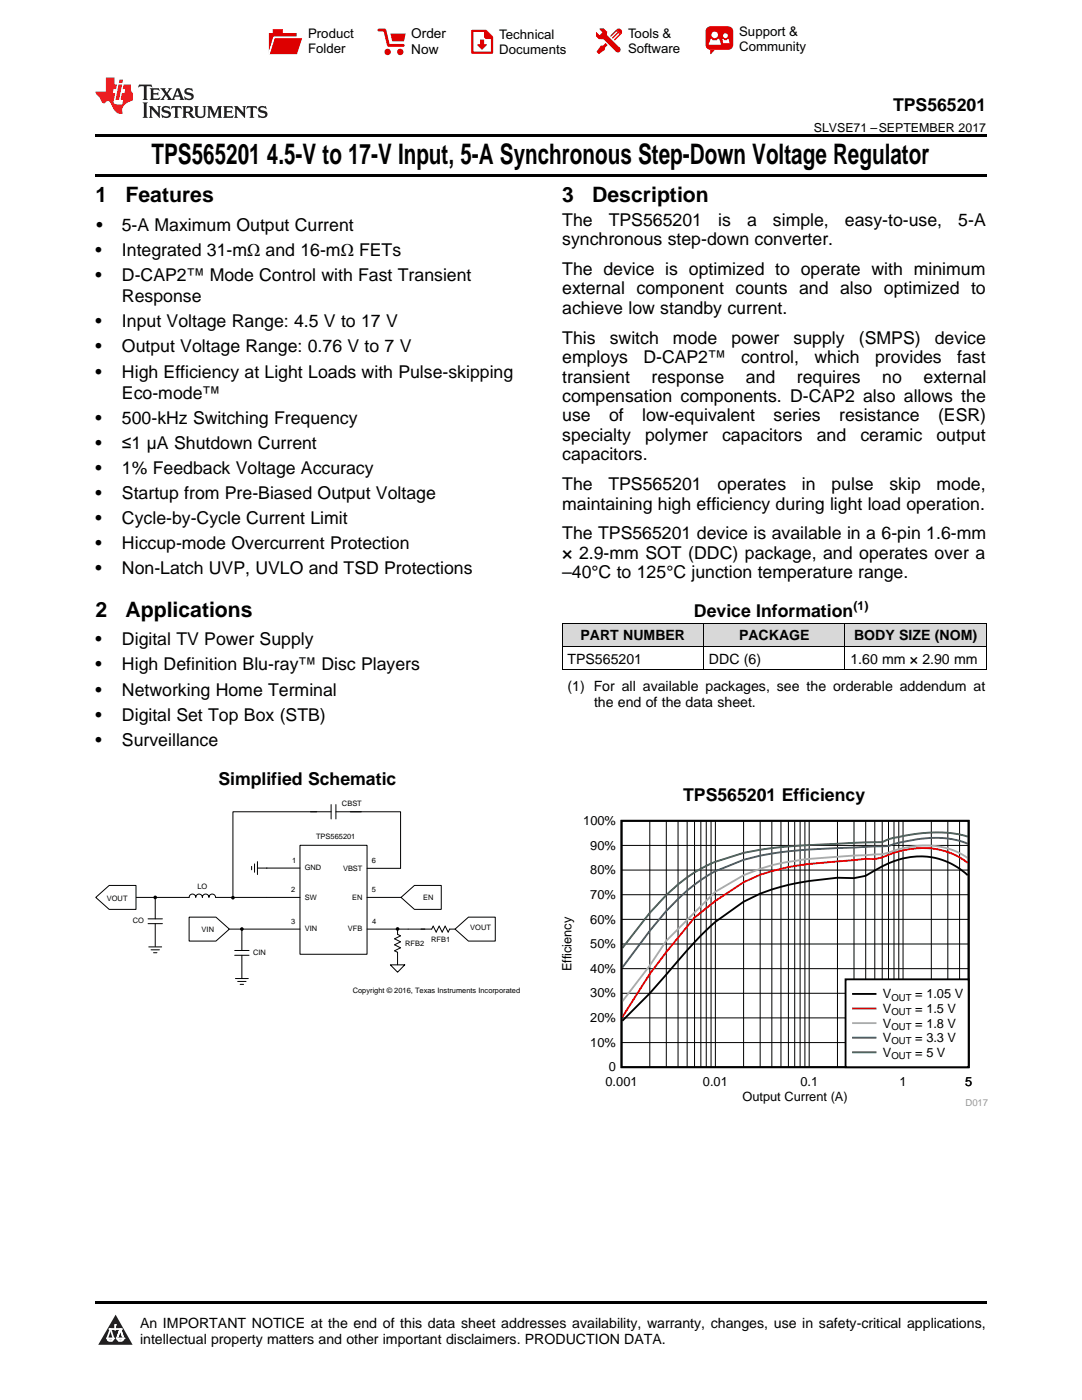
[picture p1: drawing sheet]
<svg xmlns="http://www.w3.org/2000/svg" width="216mm" height="279mm" viewBox="0 0 216 279" stroke-linecap="round" stroke-linejoin="round" font-family="sans-serif">
<defs><g id="words">
<g font-size="5.6">
<text x="30.2" y="32.8">TPS565201</text>
<text x="53.3" y="32.8">4.5-V to 17-V Input, 5-A Synchronous Step-Down Voltage Regulator</text>
</g>
<g font-size="4.2">
<text x="19" y="40.4">1</text>
<text x="25" y="40.4">Features</text>
<text x="112.2" y="40.4">3</text>
<text x="118.2" y="40.4">Description</text>
<text x="19" y="123.1">2</text>
<text x="25" y="123.1">Applications</text>
</g>
<g font-size="3.5">
<text x="178.2" y="22.2">TPS565201</text>
<text x="19.2" y="46.1">•</text>
<text x="24.3" y="46.1">5-A Maximum Output Current</text>
<text x="112.2" y="45">The</text>
<text x="121.5" y="45">TPS565201</text>
<text x="143.3" y="45">is</text>
<text x="149.1" y="45">a</text>
<text x="154.2" y="45">simple,</text>
<text x="168.6" y="45">easy-to-use,</text>
<text x="191.2" y="45">5-A</text>
<text x="19" y="51.1">•</text>
<text x="24.3" y="51.1">Integrated 31-mΩ and 16-mΩ FETs</text>
<text x="112.2" y="48.9">synchronous step-down converter.</text>
<text x="19" y="56.1">•</text>
<text x="24.3" y="56.1">D-CAP2™ Mode Control with Fast Transient</text>
<text x="112.2" y="54.9">The device is optimized to operate with minimum</text>
<text x="112.2" y="58.7">external component counts and also optimized to</text>
<text x="19" y="65.3">•</text>
<text x="24.3" y="60.3">Response</text>
<text x="24.3" y="65.3">Input Voltage Range: 4.5 V to 17 V</text>
<text x="112.2" y="62.6">achieve low standby current.</text>
<text x="19" y="70.3">•</text>
<text x="24.3" y="70.3">Output Voltage Range: 0.76 V to 7 V</text>
<text x="112.2" y="68.6">This</text>
<text x="121.7" y="68.6">switch</text>
<text x="134.3" y="68.6">mode</text>
<text x="145.9" y="68.6">power</text>
<text x="158.4" y="68.6">supply</text>
<text x="171.4" y="68.6">(SMPS)</text>
<text x="186.5" y="68.6">device</text>
<text x="19" y="75.4">•</text>
<text x="24.3" y="75.4">High Efficiency at Light Loads with Pulse-skipping</text>
<text x="112.2" y="72.5">employs</text>
<text x="112.2" y="76.3">transient</text>
<text x="128.4" y="72.5">D-CAP2™</text>
<text x="130" y="76.3">response</text>
<text x="147.9" y="72.5">control,</text>
<text x="148.8" y="76.3">and</text>
<text x="159" y="76.3">requires</text>
<text x="162.5" y="72.5">which</text>
<text x="174.6" y="72.5">provides</text>
<text x="176.1" y="76.3">no</text>
<text x="184.3" y="76.3">external</text>
<text x="191" y="72.5">fast</text>
<text x="24.3" y="79.6">Eco-mode™</text>
<text x="112.2" y="80.2">compensation components. D-CAP2 also allows the</text>
<text x="19" y="84.6">•</text>
<text x="19" y="89.6">•</text>
<text x="24.3" y="84.6">500-kHz Switching Frequency</text>
<text x="24.3" y="89.6">≤1 µA Shutdown Current</text>
<text x="112.2" y="84.1">use</text>
<text x="112.2" y="88">specialty</text>
<text x="121.5" y="84.1">of</text>
<text x="128.1" y="84.1">low-equivalent</text>
<text x="128.7" y="88">polymer</text>
<text x="144.1" y="88">capacitors</text>
<text x="154.4" y="84.1">series</text>
<text x="163" y="88">and</text>
<text x="167.4" y="84.1">resistance</text>
<text x="171.7" y="88">ceramic</text>
<text x="186.9" y="88">output</text>
<text x="187.2" y="84.1">(ESR)</text>
<text x="19" y="94.6">•</text>
<text x="24.3" y="94.6">1% Feedback Voltage Accuracy</text>
<text x="112.2" y="91.9">capacitors.</text>
<text x="19" y="99.6">•</text>
<text x="24.3" y="99.6">Startup from Pre-Biased Output Voltage</text>
<text x="112.2" y="97.8">The</text>
<text x="112.2" y="101.7">maintaining high efficiency during light load operation.</text>
<text x="121.4" y="97.8">TPS565201</text>
<text x="143.2" y="97.8">operates</text>
<text x="160" y="97.8">in</text>
<text x="165.9" y="97.8">pulse</text>
<text x="177.5" y="97.8">skip</text>
<text x="186.9" y="97.8">mode,</text>
<text x="19" y="104.6">•</text>
<text x="24.3" y="104.6">Cycle-by-Cycle Current Limit</text>
<text x="112.2" y="107.7">The TPS565201 device is available in a 6-pin 1.6-mm</text>
<text x="19" y="109.6">•</text>
<text x="24.3" y="109.6">Hiccup-mode Overcurrent Protection</text>
<text x="112.2" y="111.5">× 2.9-mm SOT (DDC) package, and operates over a</text>
<text x="19" y="114.7">•</text>
<text x="24.3" y="114.7">Non-Latch UVP, UVLO and TSD Protections</text>
<text x="112.2" y="115.4">–40°C to 125°C junction temperature range.</text>
<text x="138.5" y="123.2">Device Information</text>
<text x="19" y="128.8">•</text>
<text x="24.3" y="128.8">Digital TV Power Supply</text>
<text x="19" y="133.8">•</text>
<text x="24.3" y="133.8">High Definition Blu-ray™ Disc Players</text>
<text x="19" y="138.8">•</text>
<text x="19" y="143.8">•</text>
<text x="24.3" y="138.8">Networking Home Terminal</text>
<text x="24.3" y="143.8">Digital Set Top Box (STB)</text>
<text x="19" y="148.8">•</text>
<text x="24.3" y="148.8">Surveillance</text>
<text x="43.6" y="156.6">Simplified Schematic</text>
<text x="136.3" y="159.8">TPS565201 Efficiency</text>
</g>
<g font-size="2.8">
<text x="115.8" y="127.8">PART NUMBER</text>
<text x="147.5" y="127.8">PACKAGE</text>
<text x="170.4" y="127.8">BODY SIZE (NOM)</text>
<text x="113.2" y="132.5">TPS565201</text>
<text x="113.2" y="138">(1) For all available packages, see the orderable addendum at</text>
<text x="141.5" y="132.5">DDC (6)</text>
<text x="169.7" y="132.5">1.60 mm × 2.90 mm</text>
<text x="118.5" y="141.1">the end of the data sheet.</text>
<text x="27.9" y="265">An IMPORTANT NOTICE at the end of this data sheet addresses availability, warranty, changes, use in safety-critical applications,</text>
<text x="27.9" y="268.2">intellectual property matters and other important disclaimers. PRODUCTION DATA.</text>
</g>
<g font-size="2.7">
<text x="82.1" y="7.7">Order</text>
<text x="82.1" y="10.7">Now</text>
</g>
<g font-size="2.6">
<text x="61.5" y="7.6">Product</text>
<text x="61.5" y="10.6">Folder</text>
<text x="99.6" y="7.8">Technical</text>
<text x="99.6" y="10.8">Documents</text>
<text x="125.3" y="7.6">Tools &amp;</text>
<text x="125.3" y="10.6">Software</text>
<text x="147.5" y="7.2">Support &amp;</text>
<text x="147.5" y="10.2">Community</text>
<text x="116.4" y="164.6">100%</text>
<text x="117.8" y="169.6">90%</text>
<text x="117.8" y="179.4">70%</text>
<text x="117.8" y="174.5">80%</text>
<text x="117.8" y="184.3">60%</text>
<text x="117.8" y="189.2">50%</text>
<text x="114.1" y="193.9" transform="rotate(-90 114.1 193.9)">Efficiency</text>
<text x="117.8" y="194.2">40%</text>
<text x="117.8" y="204">20%</text>
<text x="117.8" y="199.1">30%</text>
<text x="176.2" y="199.3">V</text>
<text x="176.2" y="202.2">V</text>
<text x="182.6" y="199.3">= 1.05 V</text>
<text x="182.6" y="202.2">= 1.5 V</text>
<text x="117.8" y="208.9">10%</text>
<text x="176.2" y="205.1">V</text>
<text x="176.2" y="208">V</text>
<text x="182.6" y="205.1">= 1.8 V</text>
<text x="182.6" y="208">= 3.3 V</text>
<text x="121.5" y="213.8">0</text>
<text x="176.2" y="210.9">V</text>
<text x="182.6" y="210.9">= 5 V</text>
<text x="120.8" y="216.7">0.001</text>
<text x="140.3" y="216.7">0.01</text>
<text x="148.1" y="219.6">Output Current (A)</text>
<text x="159.7" y="216.7">0.1</text>
<text x="179.5" y="216.7">1</text>
<text x="192.6" y="216.7">5</text>
</g>
<g font-size="2.5">
<text x="162.4" y="26.3">SLVSE71 –SEPTEMBER 2017</text>
<text x="170.3" y="121.7">(1)</text>
</g>
<g font-size="1.9">
<text x="177.9" y="199.7">OUT</text>
<text x="177.9" y="202.6">OUT</text>
<text x="177.9" y="205.5">OUT</text>
<text x="177.9" y="208.4">OUT</text>
<text x="177.9" y="211.4">OUT</text>
</g>
<text font-size="1.9" fill="#999" x="192.6" y="220.8">D017</text>
<g font-size="1.5">
<text x="68.2" y="160.9">CBST</text>
<text x="63.1" y="167.4">TPS565201</text>
<text x="58.3" y="172.3">1</text>
<text x="60.8" y="173.7">GND</text>
<text x="68.4" y="173.7">VBST</text>
<text x="74.2" y="172.3">6</text>
<text x="21.3" y="179.8">VOUT</text>
<text x="39.4" y="177.4">LO</text>
<text x="58.1" y="178.1">2</text>
<text x="60.8" y="179.5">SW</text>
<text x="70.3" y="179.5">EN</text>
<text x="74.2" y="178.1">5</text>
<text x="84.4" y="179.5">EN</text>
<text x="26.5" y="184.3">CO</text>
<text x="40.2" y="186">VIN</text>
<text x="58.1" y="184.4">3</text>
<text x="60.8" y="185.9">VIN</text>
<text x="69.4" y="185.9">VFB</text>
<text x="74.2" y="184.4">4</text>
<text x="93.8" y="185.7">VOUT</text>
<text x="50.5" y="190.6">CIN</text>
<text x="80.8" y="188.7">RFB2</text>
<text x="86" y="188">RFB1</text>
<text x="70.4" y="198.2">Copyright © 2016, Texas Instruments Incorporated</text>
</g>
</g></defs>
<g fill="#d8d8d8">
<path d="M112.2 124.4h28.2v4.7h-28.2z"/>
<path d="M140.4 124.4h28.2v4.7h-28.2z"/>
<path d="M168.6 124.4h28.2v4.7h-28.2z"/>
</g>
<path d="M23.1 262.4l3.4 6h-6.9z" fill="#231f20"/>
<path d="M21.4 267.1h1.2l-.3 .5h-.3a.55 .55 0 0 1-.6-.5z" fill-rule="evenodd" fill="#fff"/>
<path d="M21.4 267.1h1.2l-.3 .5h-.3a.55 .55 0 0 1-.6-.5z" fill="none" stroke="#231f20" stroke-width=".34"/>
<path d="M21.4 267.1l1.2 .1-.3 .4h-.5z" fill="none" stroke="#fff" stroke-width=".34"/>
<path d="M23 265.3h.1" fill="none" stroke="#fff" stroke-width=".34"/>
<path d="M23 264.4v.9z" fill="#fff"/>
<path d="M23 264.4v.9z" fill="none" stroke="#fff" stroke-width=".34"/>
<circle cx="23" cy="264.4" r=".17" fill="#fff"/>
<path d="M21.9 265.2h.1" fill="none" stroke="#fff" stroke-width=".34"/>
<path d="M21.9 265.2h2.3z" fill="#fff"/>
<path d="M21.9 265.2h2.3z" fill="none" stroke="#fff" stroke-width=".34"/>
<circle cx="24.2" cy="265.2" r=".17" fill="#fff"/>
<path d="M23.3 267.1h.1" fill="none" stroke="#fff" stroke-width=".34"/>
<path d="M24 265.2l-.7 1.9z" fill="#fff"/>
<path d="M24 265.2l-.7 1.9z" fill="none" stroke="#fff" stroke-width=".34"/>
<path d="M24 265.2l.7 1.9z" fill="#fff"/>
<path d="M24 265.2l.7 1.9z" fill="none" stroke="#fff" stroke-width=".34"/>
<path d="M24.6 267.1h.1" fill="none" stroke="#fff" stroke-width=".34"/>
<circle cx="21.4" cy="267.1" r=".17" fill="#fff"/>
<path d="M22.1 265.2l-.7 1.9z" fill="#fff"/>
<path d="M22.1 265.2l-.7 1.9z" fill="none" stroke="#fff" stroke-width=".34"/>
<path d="M22.1 265.2l.5 1.9z" fill="#fff"/>
<path d="M22.1 265.2l.5 1.9z" fill="none" stroke="#fff" stroke-width=".34"/>
<circle cx="22.6" cy="267.1" r=".17" fill="#fff"/>
<path d="M23.4 267.1h1.3a.65 .65 0 0 1-.7 .5 .65 .65 0 0 1-.6-.5z" fill-rule="evenodd" fill="#fff"/>
<path d="M23.4 267.1h1.3a.65 .65 0 0 1-.7 .5 .65 .65 0 0 1-.6-.5z" fill="none" stroke="#231f20" stroke-width=".34"/>
<path d="M23.4 267.1h1.3l-.4 .5h-.6z" fill="none" stroke="#fff" stroke-width=".34"/>
<path d="M23.3 267.1h.1" fill="none" stroke="#fff" stroke-width=".34"/>
<circle cx="24.7" cy="267.1" r=".17" fill="#fff"/>
<path d="M19 259.7h177.8v.5h-177.8z" fill="#000"/>
<path d="M112.2 162.8h84.9v58h-84.9z" fill-rule="evenodd" fill="#fff"/>
<path d="M124 163.8h69.3v49.2h-69.3zM193.1 174.7a14.1 14.1 0 0 0-15.8-2.4l-4.6 2.5-2.3 .5-3.3-.1-5.6 .6a39.4 39.4 0 0 0-13.1 4.2l-5.7 4-2.9 2.7-2.7 3a194.9 194.9 0 0 1-12.9 14" fill="none" stroke="#000" stroke-width=".37"/>
<g fill="none" stroke="#000" stroke-width=".2">
<path d="M124 178.6h69.3M124 173.6h69.3M124 168.7h69.3M129.7 163.8v49.2M133 163.8v49.2M135.3 163.8v49.2M137.1 163.8v49.2M138.6 163.8v49.2M139.8 163.8v49.2M140.9 163.8v49.2M141.9 163.8v49.2M142.7 163.8v49.2"/>
<path d="M148.4 163.8v49.2M151.7 163.8v49.2M154 163.8v49.2M155.8 163.8v49.2M157.3 163.8v49.2M158.6 163.8v49.2M159.7 163.8v49.2M160.6 163.8v49.2M161.5 163.8v49.2M167.1 163.8v49.2M170.4 163.8v49.2M172.7 163.8v49.2"/>
<path d="M174.6 163.8v49.2M176 163.8v49.2M177.3 163.8v49.2M178.4 163.8v49.2M179.3 163.8v49.2M180.2 163.8v49.2M185.8 163.8v49.2M189.1 163.8v49.2M191.5 163.8v49.2M193.3 163.8v49.2M124 198.2h69.3M124 193.3h69.3"/>
<path d="M124 188.4h69.3M124 183.5h69.3M124 208.1h69.3M124 203.1h69.3"/>
</g>
<path d="M193.1 172.2a15 15 0 0 0-13.8-2.3l-.9 .3a10.1 10.1 0 0 1-5.7 1.2l-11.2 1a38.9 38.9 0 0 0-13.1 3.7l-5.7 3.7-4.1 3.3-5.6 6.9-3.4 4.4-5.4 8.5" fill="none" stroke="#f00" stroke-width=".37"/>
<path d="M193.1 171.2a14.8 14.8 0 0 0-11.4-2.2l-2.4 .5a12.5 12.5 0 0 1-4.8 1l-13 .9a44.4 44.4 0 0 0-13.1 3.3l-5.7 3.3-9.8 9.8-3.3 4.9-5.4 7.1" fill="none" stroke="#aaa" stroke-width=".37"/>
<path d="M193.1 168.4a18.5 18.5 0 0 0-11.4-.7 17.2 17.2 0 0 0-4.4 1.2l-15.8 .6a66 66 0 0 0-13.1 2.1l-5.7 2.3-1.8 1a41.2 41.2 0 0 0-11.3 10.9l-5.4 7.3" fill="none" stroke="#295c75" stroke-width=".37"/>
<path d="M193.1 167a23.3 23.3 0 0 0-11.4-.4l-1.5 .2a13.3 13.3 0 0 0-4.2 1.3l-14.5 .6a85.3 85.3 0 0 0-13.1 1.5l-5.7 1.8-1.8 .8a33.6 33.6 0 0 0-11.3 9.4l-5.4 7" fill="none" stroke="#286b49" stroke-width=".37"/>
<path d="M168.7 195.4h24.6v17.6h-24.6z" fill-rule="evenodd" fill="#fff"/>
<path d="M168.7 195.4h24.6v17.6h-24.6zM170.2 198.4h4.5" fill="none" stroke="#000" stroke-width=".37"/>
<path d="M170.2 201.3h4.5" fill="none" stroke="#f00" stroke-width=".37"/>
<path d="M170.2 204.2h4.5" fill="none" stroke="#aaa" stroke-width=".37"/>
<path d="M170.2 207.1h4.5" fill="none" stroke="#295c75" stroke-width=".37"/>
<path d="M170.2 210h4.5" fill="none" stroke="#286b49" stroke-width=".37"/>
<g fill="none" stroke="#000" stroke-width=".2">
<path d="M27.1 179.1h10.6M31 179.1v4.3M43 179.1h16.9M53.2 173.2h6.7M59.9 168.7h13.3v21.7h-13.3zM63.2 162h-16.7v17.2M69.9 162h10v11.3h-6.7M73.2 179.1h6.8M29.5 183.4h2.9M29.5 184.3h2.9M29.7 189h2.6M30.1 189.6h1.7"/>
<path d="M30.6 190.1h.7M31 184.3v4.6M45.8 185.4h14.1M46.8 189.7h2.9M46.8 190.6h2.9M47 195.3h2.5M47.4 195.9h1.7M47.9 196.4h.7M48.3 185.4v4.3M48.3 190.6v4.6M73.2 185.4h11.6"/>
</g>
<g fill="#000">
<circle cx="31" cy="179.1" r=".37"/>
<circle cx="46.5" cy="179.2" r=".37"/>
<circle cx="48.3" cy="185.4" r=".37"/>
</g>
<path d="M37.7 183h5.4l2.7 2.4-2.7 2.4h-5.4z" fill-rule="evenodd" fill="#fff"/>
<path d="M37.7 179.1a.66 .66 0 0 1 .7-.7 .66 .66 0 0 1 .7 .7 .66 .66 0 0 1 .6-.7 .66 .66 0 0 1 .7 .7 .66 .66 0 0 1 .6-.7 .66 .66 0 0 1 .7 .7 .66 .66 0 0 1 .6-.7 .66 .66 0 0 1 .7 .7M50.2 172.9v.7M50.8 172.4v1.7M51.4 172v2.5M51.4 173.2h1.9M37.7 183h5.4l2.7 2.4-2.7 2.4h-5.4z" fill="none" stroke="#000" stroke-width=".2"/>
<path d="M80 179.1l2.7-2.4h5.3v4.8h-5.3z" fill-rule="evenodd" fill="#fff"/>
<path d="M61.9 162h4.2M66.1 160.6v2.8M67 162h5.1M67 160.6v2.8M80 179.1l2.7-2.4h5.3v4.8h-5.3zM77.9 192.6h2.9l-1.5 1.4zM79.3 185.4v1.1l.6 .3-1.2 .6 1.2 .6-1.2 .6 1.2 .6-1.2 .6 .6 .3v2.4M84 185.4h2.1l.3-.6 .6 1.2 .6-1.2 .6 1.2 .6-1.2 .6 1.2 .3-.6h1.1" fill="none" stroke="#000" stroke-width=".2"/>
<circle cx="79.3" cy="185.4" r=".37" fill="#000"/>
<path d="M90.8 185.4l2.7-2.4h5.3v4.8h-5.3z" fill-rule="evenodd" fill="#fff"/>
<path d="M90.8 185.4l2.7-2.4h5.3v4.8h-5.3z" fill="none" stroke="#000" stroke-width=".2"/>
<path d="M19.1 179.1l2.7-2.4h5.3v4.8h-5.3z" fill-rule="evenodd" fill="#fff"/>
<path d="M112.2 133.7h84.6M112.2 129h84.6M112.2 124.4h84.6M112.2 124.4v9.3M140.4 124.4v9.3M168.6 124.4v9.3M196.8 124.4v9.3M19.1 179.1l2.7-2.4h5.3v4.8h-5.3z" fill="none" stroke="#000" stroke-width=".2"/>
<path d="M19 34.8h177.8v.5h-177.8zM19 26.8h177.8v.6h-177.8z" fill="#000"/>
<path d="M27.7 16.9l-.1 .6 .6-.3h.5v.2v2.2l-.2 .4h1l-.2-.4v-2.2v-.2h.5l.6 .3-.2-.6zM29.9 17.6l.2 .4v1.6l-.2 .4h1.9l.1-.6a1.09 1.09 0 0 1-1.3 .1v-.6h.6l.4 .2v-.7l-.2 .2h-.8v-.6l.2-.1a1.01 1.01 0 0 1 1 .3l-.1-.6zM32 17.6l.9 1.2-1 1.2h.9l-.2-.3 .5-.7 .5 .7-.3 .3h1.7l-.2-.3 .1-.4h1l.1 .4-.2 .3h1l-.3-.4-.7-2h-.5l-1 2.2-.8-1.1 .9-1.1h-.9l.2 .2-.4 .7-.4-.7 .2-.2zM35.4 18l.4 1h-.8zM37 17.7a.66 .66 0 0 0-.2 .8 .66 .66 0 0 0 .6 .4l.7 .2 .1 .2a.8 .8 0 0 1-.7 .4 .8 .8 0 0 1-.7-.5l.1 .8 .2-.2a.94 .94 0 0 0 1.1 .1 .94 .94 0 0 0 .4-.9 1.48 1.48 0 0 0-1.3-.6v-.4a1.1 1.1 0 0 1 1.2 .2l-.2-.6-.2 .1-.5-.1zM28.5 20.4l.2 .4v2.3l-.2 .4h1l-.2-.4v-2.3l.2-.4zM29.7 21.2l.2 .4v1.5l-.2 .4h.8l-.3-.4 .1-1.3 1.6 1.8v-2l.2-.4h-.7l.2 .2v1.1l-1.2-1.3zM32.5 21.3a.66 .66 0 0 0-.2 .8 .66 .66 0 0 0 .6 .4l.6 .2 .2 .2a.8 .8 0 0 1-.8 .4 .8 .8 0 0 1-.7-.5l.2 .7 .2-.1a.94 .94 0 0 0 1 .1 .94 .94 0 0 0 .5-1 1.47 1.47 0 0 0-1.3-.6l-.1-.3a1.1 1.1 0 0 1 1.3 .2l-.2-.6-.2 .1-.5-.2zM34.3 21.2l-.2 .6a.64 .64 0 0 1 .8-.3v1.6l-.2 .4h1l-.3-.4 .1-1.6a.66 .66 0 0 1 .8 .3l-.2-.6zM36.3 21.2l.3 .4v1.5l-.3 .4h1l-.2-.2v-.7h.5l.1 .1a.8 .8 0 0 0 1.2 .7l-1-1a.62 .62 0 0 0 .6-.5 .62 .62 0 0 0-.6-.7zM37.1 21.5h.1a.48 .48 0 0 1 .6 0 .48 .48 0 0 1 .1 .6l-.2 .1-.6 .1zM38.7 21.2l.2 .2a2.29 2.29 0 0 0 .4 2 1.05 1.05 0 0 0 1.7-.7v-1.3l.2-.2h-.8l.2 .4v1.1a.61 .61 0 0 1-.6 .6 .61 .61 0 0 1-.6-.6v-1.1l.3-.4zM41.3 21.2l.3 .4v1.5l-.3 .4h.8l-.2-.4v-1.4l.8 1.9 .9-1.9v1.4l-.2 .4h.9l-.2-.4v-1.5l.2-.4h-.8l-.7 1.5-.6-1.5zM44.5 21.2l.2 .4v1.5l-.2 .4h1.9l.2-.6a1.1 1.1 0 0 1-1.4 .2v-.7h.6l.4 .2v-.6l-.2 .1-.8 .1v-.6l.2-.1a1.02 1.02 0 0 1 1.1 .2l-.2-.5zM46.7 21.2l.2 .4v1.5l-.2 .4h.8l-.3-.4 .1-1.3 1.6 1.8v-2l.2-.4h-.7l.2 .2v1.1l-1.2-1.3zM49.3 21.2l-.1 .6a.64 .64 0 0 1 .8-.3v1.6l-.3 .4h1l-.2-.4v-1.6a.66 .66 0 0 1 .8 .3l-.1-.6zM51.7 21.3a.66 .66 0 0 0-.2 .7 .66 .66 0 0 0 .7 .5l.6 .2 .1 .2a.8 .8 0 0 1-.7 .4 .8 .8 0 0 1-.7-.5l.1 .7 .2-.1a.94 .94 0 0 0 1.1 .1 .94 .94 0 0 0 .4-1 1.48 1.48 0 0 0-1.2-.6l-.1-.3a1.1 1.1 0 0 1 1.2 .2l-.2-.6-.1 .1-.6-.2z" fill="#231f20"/>
<path d="M21.1 15.5v2.8h-2v.4l.9 .9a.96 .96 0 0 0 1 1 .59 .59 0 0 1 .5-.4 .59 .59 0 0 1 .5 .3l.4 .8a1.61 1.61 0 0 0 2.1 1.3 1.63 1.63 0 0 1 1.1-2.2l.9-.3v-1.5a1.6 1.6 0 0 1-.4-1.7h-1.4l-.2 .9h.5l-.2 .8h-.5l-.2 1v.3h.5l-.2 .9h-.7a.74 .74 0 0 1-1-.6l.3-1.6h-.5l.2-.8h.5l.1-.9h-.4v-1.4zM23.7 16.9l-.7 3h.8l.6-3zM23.8 15.9l-.1 .7h.7l.2-.7z" fill="#ee1d23"/>
<g fill="#d60000">
<path d="M54.4 5.8h2v.8h2.8v4.2h-5.5v-4.2h.7z" fill-rule="evenodd"/>
<path d="M54.7 7.5h5.6l-1 3.3h-5.6z" fill-rule="evenodd"/>
</g>
<path d="M54.6 7.4h5.8l-.1 .1h-5.5l-1.1 3.3z" fill-rule="evenodd" fill="#fff"/>
<path d="M54.6 7.4h5.8l-.1 .1h-5.5l-1.1 3.3z" fill="none" stroke="#fff" stroke-width=".2"/>
<path d="M75.6 6h1.2l.7 3.1h3" fill="none" stroke="#d60000" stroke-width=".56"/>
<g fill="#d60000">
<path d="M77.9 6.7h3.1l-.4 1.5h-2.3z" fill-rule="evenodd"/>
<circle cx="77.3" cy="10.4" r=".64"/>
<circle cx="79.9" cy="10.4" r=".64"/>
</g>
<path d="M94.2 6.2h2.7l1.3 1.2v3.1h-4z" fill="none" stroke="#d60000" stroke-width=".44"/>
<g fill="#d60000">
<path d="M95.8 7.9h.8v1h.6l-1 1.1-1-1v-.1h.6z" fill-rule="evenodd"/>
<path d="M96.6 6.2h.3l1.3 1.2v.4h-1.3l-.3-.4z" fill-rule="evenodd"/>
<path d="M119.6 5.7h.9l.6 .6 .1 .7 2.5 2.5-.8 .8-2.3-2.3-1.1-.2-.6-.6v-.8l.7 .6 .5-.4v-.2l-.4-.5z" fill-rule="evenodd"/>
<path d="M119.9 9.1h.4l.5-.5 .4 .4-.5 .5v.4l-1.2 .9-.5-.5z" fill-rule="evenodd"/>
<path d="M123 5.9a.67 .67 0 0 1 .9 0 .67 .67 0 0 1 0 .9z" fill-rule="evenodd"/>
<path d="M123 5.9l.9 .9-1.2 1.2h-.2l.1-.2 .9-.9 .1-.2h-.3l-.9 1h-.2v-.2l.9-1 .1-.2h-.3l-.9 1h-.2v-.2z" fill-rule="evenodd"/>
<circle cx="123.3" cy="9.9" r=".54"/>
</g>
<path d="M121.1 6.3l-.1 .7" fill="none" stroke="#d60000" stroke-width=".2"/>
<g fill="#d60000">
<path d="M141.1 5.5l.6-.2h3.6a.95 .95 0 0 1 1 .9v2.8a.95 .95 0 0 1-1 .9h-3.6a.95 .95 0 0 1-.9-.9v-2.8z" fill-rule="evenodd"/>
<path d="M141.7 9.9h.9l-.7 .9h-.2z" fill-rule="evenodd"/>
</g>
<g fill="#fff">
<path d="M144.3 8.6h1.3z"/>
<path d="M141.8 7.8h.3l.1 .2h.8l.2-.2h.3l.4 1.1h-2.5z" fill-rule="evenodd"/>
<path d="M144.2 7.8h.2l.2 .2h.4l.2-.2h.2l.2 .8h-1.3z" fill-rule="evenodd"/>
<circle cx="142.6" cy="6.9" r=".65"/>
<circle cx="144.8" cy="7.1" r=".48"/>
</g>
<use href="#words"/>
</svg>
